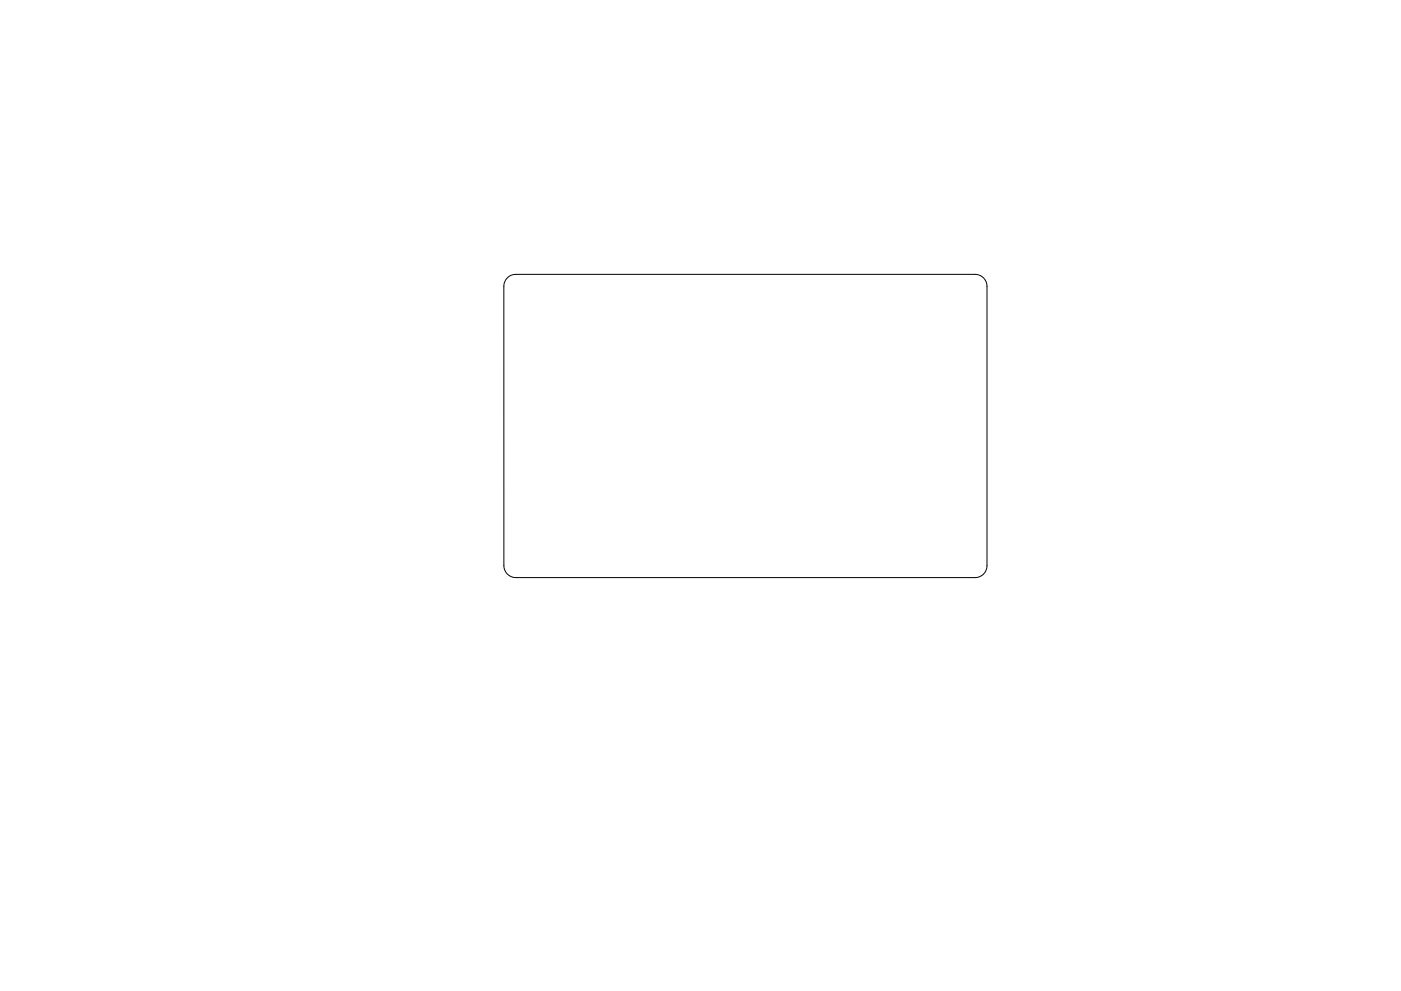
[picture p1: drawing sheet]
<svg xmlns="http://www.w3.org/2000/svg" width="297mm" height="210mm" viewBox="0 0 297 210" stroke-linecap="round" stroke-linejoin="round" font-family="sans-serif">
<path d="M107.6 59l.9-.6 .9-.2h97.3a2.54 2.54 0 0 1 2.6 2.5v59.3a2.54 2.54 0 0 1-2.6 2.5h-97.3a2.54 2.54 0 0 1-2.6-2.5v-59.3l.2-.8z" fill="none" stroke="#000" stroke-width=".21"/>
</svg>
